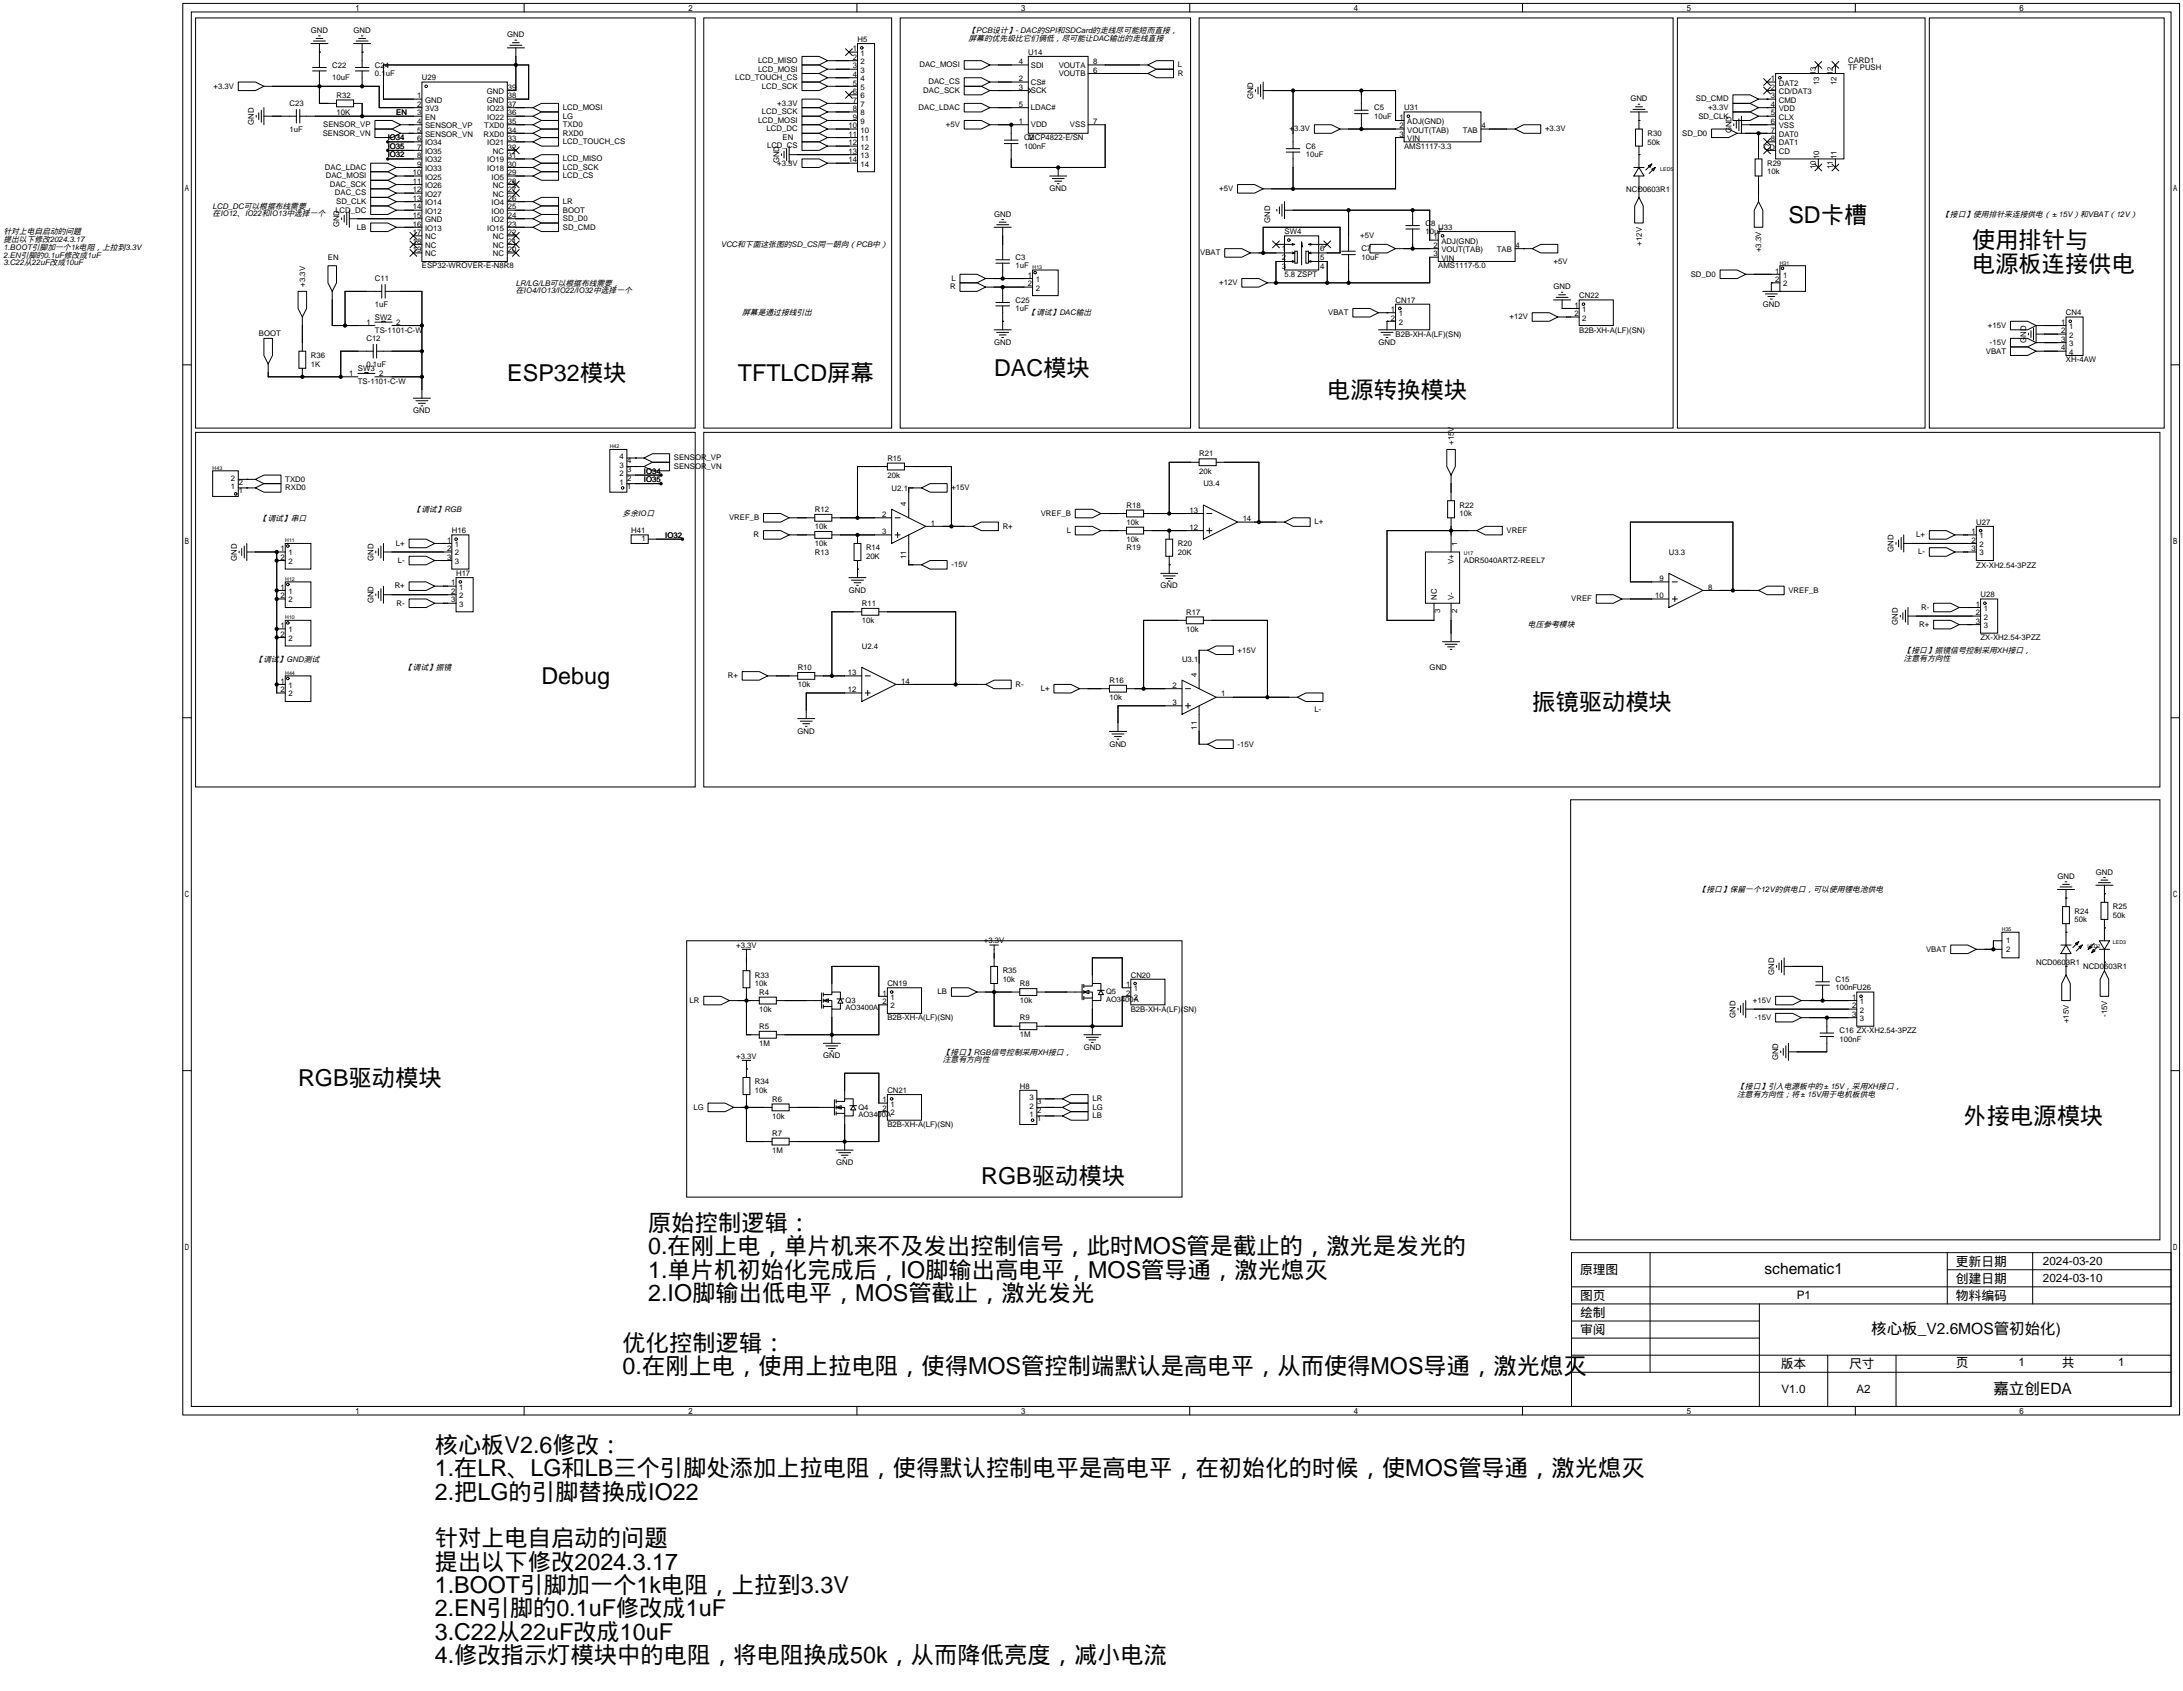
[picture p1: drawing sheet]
<svg xmlns="http://www.w3.org/2000/svg" width="649mm" height="503mm" viewBox="0 0 649 503" stroke-linecap="round" stroke-linejoin="round" font-family="sans-serif">
<defs><g id="words">
<g font-size="6.9">
<text x="531.9" y="66.2">SD卡槽</text>
<text x="586.5" y="73.8">使用排针与</text>
<text x="586.5" y="80.7">电源板连接供电</text>
<text x="150.9" y="113.2">ESP32模块</text>
<text x="219.5" y="113.2">TFTLCD屏幕</text>
<text x="295.7" y="111.9">DAC模块</text>
<text x="394.7" y="118.2">电源转换模块</text>
<text x="161" y="203.3">Debug</text>
<text x="455.7" y="211">振镜驱动模块</text>
<text x="88.6" y="322.7">RGB驱动模块</text>
<text x="583.9" y="334.1">外接电源模块</text>
<text x="291.8" y="351.9">RGB驱动模块</text>
<text x="192.8" y="365.9">原始控制逻辑：</text>
<text x="192.8" y="372.8">0.在刚上电，单片机来不及发出控制信号，此时MOS管是截止的，激光是发光的</text>
<text x="192.8" y="379.8">1.单片机初始化完成后，IO脚输出高电平，MOS管导通，激光熄灭</text>
<text x="192.8" y="386.7">2.IO脚输出低电平，MOS管截止，激光发光</text>
<text x="185.2" y="401.5">优化控制逻辑：</text>
<text x="185.2" y="408.4">0.在刚上电，使用上拉电阻，使得MOS管控制端默认是高电平，从而使得MOS导通，激光熄灭</text>
<text x="129.3" y="431.9">核心板V2.6修改：</text>
<text x="129.3" y="438.9">1.在LR、LG和LB三个引脚处添加上拉电阻，使得默认控制电平是高电平，在初始化的时候，使MOS管导通，激光熄灭</text>
<text x="129.3" y="445.8">2.把LG的引脚替换成IO22</text>
<text x="129.3" y="459.7">针对上电自启动的问题</text>
<text x="129.3" y="466.6">提出以下修改2024.3.17</text>
<text x="129.3" y="473.5">1.BOOT引脚加一个1k电阻，上拉到3.3V</text>
<text x="129.3" y="480.4">2.EN引脚的0.1uF修改成1uF</text>
<text x="129.3" y="487.4">3.C22从22uF改成10uF</text>
<text x="129.3" y="494.3">4.修改指示灯模块中的电阻，将电阻换成50k，从而降低亮度，减小电流</text>
</g>
<g font-size="4.6">
<text x="524.8" y="378.8">schematic1</text>
<text x="556.5" y="396.6">核心板_V2.6MOS管初始化)</text>
<text x="592.8" y="414.4">嘉立创EDA</text>
</g>
<g font-size="3.8">
<text x="581.7" y="376.2">更新日期</text>
<text x="469.9" y="378.8">原理图</text>
<text x="581.7" y="381.3">创建日期</text>
<text x="469.9" y="386.4">图页</text>
<text x="581.7" y="386.4">物料编码</text>
<text x="469.9" y="391.5">绘制</text>
<text x="469.9" y="396.6">审阅</text>
<text x="529.6" y="406.7">版本</text>
<text x="549.9" y="406.7">尺寸</text>
<text x="581.7" y="406.5">页</text>
<text x="613.2" y="406.5">共</text>
</g>
<g font-size="3.5">
<text x="607.6" y="375.9">2024-03-20</text>
<text x="607.6" y="381">2024-03-10</text>
<text x="534.3" y="386.1">P1</text>
<text x="600.3" y="406.2">1</text>
<text x="630" y="406.2">1</text>
<text x="529.8" y="414">V1.0</text>
<text x="552.1" y="414">A2</text>
</g>
<g font-size="2.3">
<text x="92.4" y="9.8">GND</text>
<text x="105.1" y="9.8">GND</text>
<text x="150.9" y="11.1">GND</text>
<text x="288" y="10">【PCB设计】- DAC的SPI和SDCard的走线尽可能短而直接，</text>
<text x="253.6" y="15.3">1</text>
<text x="253.6" y="17.8">2</text>
<text x="255" y="12.5">H5</text>
<text x="256" y="16.5">1</text>
<text x="288" y="12.3">屏幕的优先级比它们俩低，尽可能让DAC输出的走线直接</text>
<text x="305.8" y="16.3">U14</text>
<text x="98.8" y="20.1">C22</text>
<text x="98.8" y="23.9">10uF</text>
<text x="111.5" y="20.1">C24</text>
<text x="111.5" y="22.7">0.1uF</text>
<text x="125.5" y="23.9">U29</text>
<text x="218.6" y="23.8">LCD_TOUCH_CS</text>
<text x="225.4" y="18.7">LCD_MISO</text>
<text x="225.4" y="21.3">LCD_MOSI</text>
<text x="253.6" y="20.3">3</text>
<text x="253.6" y="22.9">4</text>
<text x="256" y="19.1">2</text>
<text x="256" y="21.6">3</text>
<text x="273.4" y="20">DAC_MOSI</text>
<text x="303" y="19.1">4</text>
<text x="306.6" y="20.1">SDI</text>
<text x="314.9" y="20.1">VOUTA</text>
<text x="314.9" y="22.6">VOUTB</text>
<text x="325.1" y="19.1">8</text>
<text x="325.1" y="21.6">6</text>
<text x="350.3" y="20">L</text>
<text x="350.3" y="22.5">R</text>
<text x="540" y="22.3" transform="rotate(-90 540 22.3)">13</text>
<text x="545.1" y="22.3" transform="rotate(-90 545.1 22.3)">12</text>
<text x="549.7" y="18.8">CARD1</text>
<text x="549.7" y="20.9">TF PUSH</text>
<text x="63.5" y="26.3">+3.3V</text>
<text x="100.1" y="29">R32</text>
<text x="124.1" y="29.2">1</text>
<text x="144.8" y="28">GND</text>
<text x="151" y="29.2">38</text>
<text x="151" y="26.7">39</text>
<text x="226.6" y="26.3">LCD_SCK</text>
<text x="253.6" y="25.4">5</text>
<text x="253.6" y="28">6</text>
<text x="256" y="24.2">4</text>
<text x="256" y="26.7">5</text>
<text x="256" y="29.2">6</text>
<text x="274.6" y="27.6">DAC_SCK</text>
<text x="276.1" y="25.1">DAC_CS</text>
<text x="303" y="24.2">2</text>
<text x="303" y="26.7">3</text>
<text x="306.6" y="25.2">CS#</text>
<text x="306.6" y="27.7">SCK</text>
<text x="372.7" y="29.5" transform="rotate(-90 372.7 29.5)">GND</text>
<text x="526.7" y="24.2">1</text>
<text x="526.7" y="26.7">2</text>
<text x="526.7" y="29.2">3</text>
<text x="529" y="25.4">DAT2</text>
<text x="529" y="28">CD/DAT3</text>
<text x="541.1" y="25.4" transform="rotate(-90 541.1 25.4)">13</text>
<text x="546.1" y="25.4" transform="rotate(-90 546.1 25.4)">12</text>
<text x="86.1" y="31.5">C23</text>
<text x="100.1" y="34.1">10K</text>
<text x="117.9" y="34.1">EN</text>
<text x="124.1" y="34.3">3</text>
<text x="124.1" y="31.8">2</text>
<text x="126.4" y="35.6">EN</text>
<text x="126.4" y="33">3V3</text>
<text x="126.4" y="30.5">GND</text>
<text x="144.8" y="30.5">GND</text>
<text x="144.9" y="33">IO23</text>
<text x="144.9" y="35.6">IO22</text>
<text x="151" y="31.8">37</text>
<text x="151" y="34.3">36</text>
<text x="167.4" y="32.7">LCD_MOSI</text>
<text x="167.4" y="35.2">LG</text>
<text x="226.6" y="34">LCD_SCK</text>
<text x="231.1" y="31.4">+3.3V</text>
<text x="253.6" y="30.5">7</text>
<text x="253.6" y="33">8</text>
<text x="253.6" y="35.6">9</text>
<text x="256" y="31.8">7</text>
<text x="256" y="34.3">8</text>
<text x="273.2" y="32.7">DAC_LDAC</text>
<text x="303" y="31.8">5</text>
<text x="306.6" y="32.8">LDAC#</text>
<text x="408.7" y="32.8">C5</text>
<text x="408.7" y="35.4">10uF</text>
<text x="416.2" y="35.6">1</text>
<text x="417.6" y="32.8">U31</text>
<text x="484.9" y="30.2">GND</text>
<text x="504.3" y="30.2">SD_CMD</text>
<text x="505.1" y="35.2">SD_CLK</text>
<text x="508" y="32.7">+3.3V</text>
<text x="526.7" y="31.8">4</text>
<text x="526.7" y="34.3">5</text>
<text x="529" y="30.5">CMD</text>
<text x="529" y="33">VDD</text>
<text x="529" y="35.6">CLX</text>
<text x="75.5" y="37.1" transform="rotate(-90 75.5 37.1)">GND</text>
<text x="86.1" y="39.2">1uF</text>
<text x="96" y="40.3">SENSOR_VN</text>
<text x="96.1" y="37.8">SENSOR_VP</text>
<text x="115.3" y="41.7">IO34</text>
<text x="124.1" y="41.9">6</text>
<text x="124.1" y="39.4">5</text>
<text x="124.1" y="36.9">4</text>
<text x="126.4" y="40.7">SENSOR_VN</text>
<text x="126.4" y="38.1">SENSOR_VP</text>
<text x="143.8" y="40.7">RXD0</text>
<text x="144" y="38.1">TXD0</text>
<text x="151" y="36.9">35</text>
<text x="151" y="39.4">34</text>
<text x="151" y="41.9">33</text>
<text x="167.4" y="37.8">TXD0</text>
<text x="167.4" y="40.3">RXD0</text>
<text x="225.4" y="36.5">LCD_MOSI</text>
<text x="228" y="39">LCD_DC</text>
<text x="232.8" y="41.6">EN</text>
<text x="252.3" y="38.1">10</text>
<text x="252.3" y="40.7">11</text>
<text x="256" y="36.9">9</text>
<text x="256" y="39.4">10</text>
<text x="256" y="41.9">11</text>
<text x="281.3" y="37.8">+5V</text>
<text x="303" y="36.9">1</text>
<text x="304.5" y="41.7">C2</text>
<text x="305.8" y="41.7">MCP4822-E/SN</text>
<text x="306.6" y="37.9">VDD</text>
<text x="318.2" y="37.9">VSS</text>
<text x="325.1" y="36.9">7</text>
<text x="383.5" y="39">+3.3V</text>
<text x="416.2" y="38.1">2</text>
<text x="416.2" y="40.7">3</text>
<text x="418.5" y="36.9">ADJ(GND)</text>
<text x="418.5" y="39.4">VOUT(TAB)</text>
<text x="418.5" y="41.9">VIN</text>
<text x="435" y="39.4">TAB</text>
<text x="440.6" y="38.1">4</text>
<text x="459.5" y="39">+3.3V</text>
<text x="490" y="40.4">R30</text>
<text x="500.3" y="40.3">SD_D0</text>
<text x="514.9" y="39.6" transform="rotate(-90 514.9 39.6)">GND</text>
<text x="526.7" y="36.9">6</text>
<text x="526.7" y="39.4">7</text>
<text x="526.7" y="41.9">8</text>
<text x="529" y="38.1">VSS</text>
<text x="529" y="40.7">DAT0</text>
<text x="115.3" y="46.8">IO32</text>
<text x="115.3" y="44.2">IO35</text>
<text x="124.1" y="47">8</text>
<text x="124.1" y="44.5">7</text>
<text x="126.4" y="45.7">IO35</text>
<text x="126.4" y="43.2">IO34</text>
<text x="144.9" y="43.2">IO21</text>
<text x="146.6" y="45.7">NC</text>
<text x="151" y="44.5">32</text>
<text x="151" y="47">31</text>
<text x="167.4" y="47.9">LCD_MISO</text>
<text x="167.4" y="42.9">LCD_TOUCH_CS</text>
<text x="228.1" y="44.1">LCD_CS</text>
<text x="252.3" y="43.2">12</text>
<text x="252.3" y="45.7">13</text>
<text x="256" y="44.5">12</text>
<text x="256" y="47">13</text>
<text x="304.5" y="44.2">100nF</text>
<text x="388.4" y="44.2">C6</text>
<text x="388.4" y="46.8">10uF</text>
<text x="417.6" y="44.2">AMS1117-3.3</text>
<text x="490" y="43">50k</text>
<text x="524.6" y="44.5">CD</text>
<text x="529" y="43.2">DAT1</text>
<text x="529" y="45.7">CD</text>
<text x="541.1" y="47.2" transform="rotate(-90 541.1 47.2)">10</text>
<text x="546.1" y="47.2" transform="rotate(-90 546.1 47.2)">11</text>
<text x="96.7" y="50.5">DAC_LDAC</text>
<text x="96.9" y="53">DAC_MOSI</text>
<text x="122.8" y="52.1">10</text>
<text x="124.1" y="49.6">9</text>
<text x="126.4" y="53.4">IO25</text>
<text x="126.4" y="50.8">IO33</text>
<text x="126.4" y="48.3">IO32</text>
<text x="144.9" y="48.3">IO19</text>
<text x="144.9" y="50.8">IO18</text>
<text x="146.2" y="53.4">IO5</text>
<text x="151" y="49.6">30</text>
<text x="151" y="52.1">29</text>
<text x="167.4" y="50.5">LCD_SCK</text>
<text x="167.4" y="53">LCD_CS</text>
<text x="231.1" y="49.2">+3.3V</text>
<text x="231.7" y="48.5" transform="rotate(-90 231.7 48.5)">GND</text>
<text x="252.3" y="48.3">14</text>
<text x="256" y="49.6">14</text>
<text x="525.5" y="49.3">R29</text>
<text x="525.5" y="51.9">10k</text>
<text x="540" y="50.3" transform="rotate(-90 540 50.3)">10</text>
<text x="545.1" y="50.3" transform="rotate(-90 545.1 50.3)">11</text>
<text x="98.1" y="55.6">DAC_SCK</text>
<text x="99.6" y="58.1">DAC_CS</text>
<text x="122.8" y="59.7">13</text>
<text x="122.8" y="57.2">12</text>
<text x="122.8" y="54.6">11</text>
<text x="126.4" y="58.4">IO27</text>
<text x="126.4" y="55.9">IO26</text>
<text x="146.6" y="55.9">NC</text>
<text x="146.6" y="58.4">NC</text>
<text x="151" y="54.6">28</text>
<text x="151" y="57.2">27</text>
<text x="151" y="59.7">26</text>
<text x="312.1" y="56.8">GND</text>
<text x="362.6" y="56.8">+5V</text>
<text x="483.6" y="56.9">NCD0603R1</text>
<text x="63.2" y="62">LCD_DC可以根据布线需要，</text>
<text x="63.2" y="64.3">在IO12、IO22和IO13中选择一个</text>
<text x="99.7" y="63.2">LCD_DC</text>
<text x="100" y="60.6">SD_CLK</text>
<text x="122.8" y="64.8">15</text>
<text x="122.8" y="62.3">14</text>
<text x="126.4" y="63.5">IO12</text>
<text x="126.4" y="61">IO14</text>
<text x="146.2" y="61">IO4</text>
<text x="146.2" y="63.5">IO0</text>
<text x="151" y="62.3">25</text>
<text x="151" y="64.8">24</text>
<text x="167.4" y="63.2">BOOT</text>
<text x="167.4" y="65.7">SD_D0</text>
<text x="167.4" y="60.6">LR</text>
<text x="295.6" y="64.4">GND</text>
<text x="577.6" y="64.6">【接口】使用排针来连接供电（±15V）和VBAT（12V）</text>
<text x="1" y="69.6">针对上电自启动的问题</text>
<text x="1" y="72">提出以下修改2024.3.17</text>
<text x="100.9" y="67.6" transform="rotate(-90 100.9 67.6)">GND</text>
<text x="106.1" y="68.3">LB</text>
<text x="122.8" y="69.9">17</text>
<text x="122.8" y="67.3">16</text>
<text x="126.4" y="71.1">NC</text>
<text x="126.4" y="68.6">IO13</text>
<text x="126.4" y="66.1">GND</text>
<text x="144.9" y="68.6">IO15</text>
<text x="146.2" y="66.1">IO2</text>
<text x="146.6" y="71.1">NC</text>
<text x="151" y="67.3">23</text>
<text x="151" y="69.9">22</text>
<text x="167.4" y="68.3">SD_CMD</text>
<text x="377.7" y="66.3" transform="rotate(-90 377.7 66.3)">GND</text>
<text x="382" y="69.6">SW4</text>
<text x="404.5" y="70.8">+5V</text>
<text x="423.9" y="67.1">C8</text>
<text x="423.9" y="69.6">10uF</text>
<text x="426.3" y="71.1">1</text>
<text x="427.7" y="68.4">U33</text>
<text x="1" y="74.3">1.BOOT引脚加一个1k电阻，上拉到3.3V</text>
<text x="1" y="76.6">2.EN引脚的0.1uF修改成1uF</text>
<text x="97.5" y="77.1">EN</text>
<text x="122.8" y="75">19</text>
<text x="122.8" y="72.4">18</text>
<text x="126.4" y="76.2">NC</text>
<text x="126.4" y="73.7">NC</text>
<text x="146.6" y="73.7">NC</text>
<text x="146.6" y="76.2">NC</text>
<text x="151" y="72.4">21</text>
<text x="151" y="75">20</text>
<text x="214.4" y="73.5">VCC和下面这张图的SD_CS同一朝向（PCB中）</text>
<text x="302" y="77.3">C3</text>
<text x="356.9" y="75.9">VBAT</text>
<text x="381.2" y="77.3">2</text>
<text x="381.2" y="74.7">1</text>
<text x="392.7" y="77.3">5</text>
<text x="392.7" y="74.7">6</text>
<text x="404.9" y="74.7">C7</text>
<text x="404.9" y="77.3">10uF</text>
<text x="426.3" y="73.7">2</text>
<text x="426.3" y="76.2">3</text>
<text x="428.7" y="72.4">ADJ(GND)</text>
<text x="428.7" y="75">VOUT(TAB)</text>
<text x="428.7" y="77.5">VIN</text>
<text x="445.2" y="75">TAB</text>
<text x="450.7" y="73.7">4</text>
<text x="488.2" y="73" transform="rotate(-90 488.2 73)">+12V</text>
<text x="523.8" y="74.9" transform="rotate(-90 523.8 74.9)">+3.3V</text>
<text x="1" y="78.9">3.C22从22uF改成10uF</text>
<text x="111.5" y="83.6">C11</text>
<text x="125.5" y="79.8">ESP32-WROVER-E-N8R8</text>
<text x="282.9" y="83.5">L</text>
<text x="302" y="79.8">1uF</text>
<text x="305.7" y="82.6">1</text>
<text x="308" y="83.8">1</text>
<text x="381.2" y="79.8">3</text>
<text x="382" y="82.3">5.8 ZSPT</text>
<text x="392.7" y="79.8">4</text>
<text x="427.7" y="79.8">AMS1117-5.0</text>
<text x="462" y="78.4">+5V</text>
<text x="502.8" y="82.2">SD_D0</text>
<text x="527.9" y="81.3">1</text>
<text x="527.9" y="83.8">2</text>
<text x="530.3" y="82.6">1</text>
<text x="90.7" y="85.2" transform="rotate(-90 90.7 85.2)">+3.3V</text>
<text x="153.4" y="84.9">LR/LG/LB可以根据布线需要，</text>
<text x="153.4" y="87.2">在IO4/IO13/IO22/IO32中选择一个</text>
<text x="282.6" y="86">R</text>
<text x="302" y="90">C25</text>
<text x="305.7" y="85.1">2</text>
<text x="308" y="86.4">2</text>
<text x="362.6" y="84.8">+12V</text>
<text x="415" y="90">CN17</text>
<text x="462" y="86">GND</text>
<text x="469.6" y="88.7">CN22</text>
<text x="530.3" y="85.1">2</text>
<text x="111.5" y="95">SW2</text>
<text x="111.5" y="91.2">1uF</text>
<text x="220.7" y="93.8">屏幕是通过接线引出</text>
<text x="302" y="92.5">1uF</text>
<text x="305.8" y="93.8">【调试】DAC输出</text>
<text x="395" y="93.7">VBAT</text>
<text x="413.6" y="92.7">1</text>
<text x="413.6" y="95.3">2</text>
<text x="416" y="94">1</text>
<text x="448.9" y="94.9">+12V</text>
<text x="468.2" y="91.5">1</text>
<text x="468.2" y="94">2</text>
<text x="470.6" y="92.7">1</text>
<text x="470.6" y="95.3">2</text>
<text x="524.2" y="91.1">GND</text>
<text x="614.4" y="93.8">CN4</text>
<text x="77" y="100">BOOT</text>
<text x="109" y="96.5">1</text>
<text x="109" y="101.4">C12</text>
<text x="111.5" y="98.9">TS-1101-C-W</text>
<text x="117.9" y="96.5">2</text>
<text x="415" y="100.1">B2B-XH-A(LF)(SN)</text>
<text x="416" y="96.5">2</text>
<text x="469.6" y="98.9">B2B-XH-A(LF)(SN)</text>
<text x="591.2" y="97.5">+15V</text>
<text x="602.5" y="101.9" transform="rotate(-90 602.5 101.9)">GND</text>
<text x="613" y="96.5">1</text>
<text x="613" y="99.1">2</text>
<text x="613" y="101.6">3</text>
<text x="615.4" y="97.8">1</text>
<text x="615.4" y="100.4">2</text>
<text x="92.5" y="106.5">R36</text>
<text x="295.6" y="102.5">GND</text>
<text x="409.9" y="102.5">GND</text>
<text x="590.6" y="105.1">VBAT</text>
<text x="591.8" y="102.5">-15V</text>
<text x="613" y="104.2">4</text>
<text x="614.4" y="107.7">XH-4AW</text>
<text x="615.4" y="102.9">3</text>
<text x="615.4" y="105.4">4</text>
<text x="92.5" y="109">1K</text>
<text x="103.9" y="111.8">1</text>
<text x="106.4" y="110.3">SW3</text>
<text x="109" y="109">0.1uF</text>
<text x="112.8" y="111.8">2</text>
<text x="106.4" y="114.1">TS-1101-C-W</text>
<text x="122.9" y="122.9">GND</text>
<text x="184.2" y="136.5">4</text>
<text x="186.6" y="137.8">4</text>
<text x="200.4" y="136.8">SENSOR_VP</text>
<text x="263.9" y="137">R15</text>
<text x="356.6" y="135.7">R21</text>
<text x="432.4" y="132.2" transform="rotate(-90 432.4 132.2)">+15V</text>
<text x="68.6" y="142.8">2</text>
<text x="84.8" y="143.2">TXD0</text>
<text x="184.2" y="141.6">2</text>
<text x="184.2" y="139">3</text>
<text x="186.6" y="142.8">2</text>
<text x="186.6" y="140.3">3</text>
<text x="191.5" y="140.8">IO34</text>
<text x="191.5" y="143.3">IO35</text>
<text x="200.4" y="139.4">SENSOR_VN</text>
<text x="263.9" y="142">20k</text>
<text x="356.6" y="140.8">20k</text>
<text x="68.6" y="145.4">1</text>
<text x="71" y="146.6">1</text>
<text x="71" y="144.1">2</text>
<text x="84.8" y="145.7">RXD0</text>
<text x="184.2" y="144.1">1</text>
<text x="186.6" y="145.4">1</text>
<text x="265.2" y="145.8">U2.1</text>
<text x="283" y="145.7">+15V</text>
<text x="357.9" y="144.6">U3.4</text>
<text x="77.2" y="154.7">【调试】串口</text>
<text x="122.9" y="152.2">【调试】RGB</text>
<text x="185.2" y="153.5">多余IO口</text>
<text x="216.8" y="154.6">VREF_B</text>
<text x="242.3" y="152.2">R12</text>
<text x="262.4" y="153.7">2</text>
<text x="269.5" y="150.3" transform="rotate(-90 269.5 150.3)">4</text>
<text x="309.5" y="153.3">VREF_B</text>
<text x="335" y="150.9">R18</text>
<text x="353.8" y="152.4">13</text>
<text x="369.6" y="155">14</text>
<text x="390.9" y="155.9">L+</text>
<text x="434.1" y="150.9">R22</text>
<text x="434.1" y="153.5">10k</text>
<text x="133" y="161.3">1</text>
<text x="134.4" y="158.5">H16</text>
<text x="187.7" y="158.5">H41</text>
<text x="190.7" y="160.9">1</text>
<text x="197.9" y="159.8">IO32</text>
<text x="224.1" y="159.7">R</text>
<text x="242.3" y="157.3">10k</text>
<text x="262.4" y="158.8">3</text>
<text x="276.9" y="156.2">1</text>
<text x="298.2" y="157.2">R+</text>
<text x="317.2" y="158.4">L</text>
<text x="335" y="156">10k</text>
<text x="335" y="161.1">10k</text>
<text x="353.8" y="157.5">12</text>
<text x="448.1" y="158.4">VREF</text>
<text x="569.9" y="159.7">L+</text>
<text x="586.3" y="158.8">1</text>
<text x="586.3" y="161.3">2</text>
<text x="587.8" y="156">U27</text>
<text x="588.7" y="160">1</text>
<text x="70.4" y="166.6" transform="rotate(-90 70.4 166.6)">GND</text>
<text x="83.4" y="163.9">1</text>
<text x="83.4" y="166.4">2</text>
<text x="85.8" y="165.1">1</text>
<text x="85.8" y="167.7">2</text>
<text x="111" y="166.6" transform="rotate(-90 111 166.6)">GND</text>
<text x="117.8" y="162.2">L+</text>
<text x="118.3" y="167.3">L-</text>
<text x="133" y="163.9">2</text>
<text x="133" y="166.4">3</text>
<text x="135.3" y="162.6">1</text>
<text x="135.3" y="165.1">2</text>
<text x="135.3" y="167.7">3</text>
<text x="242.3" y="164.9">R13</text>
<text x="242.3" y="162.4">10k</text>
<text x="257.6" y="163.6">R14</text>
<text x="257.6" y="166.2">20K</text>
<text x="269.5" y="166.1" transform="rotate(-90 269.5 166.1)">11</text>
<text x="335" y="163.6">R19</text>
<text x="350.3" y="162.4">R20</text>
<text x="350.3" y="164.9">20K</text>
<text x="432.4" y="167.7" transform="rotate(-90 432.4 167.7)">V+</text>
<text x="433.4" y="162.3" transform="rotate(-90 433.4 162.3)">1</text>
<text x="435.4" y="167.4">ADR5040ARTZ-REEL7</text>
<text x="496.3" y="164.9">U3.3</text>
<text x="563.2" y="164.1" transform="rotate(-90 563.2 164.1)">GND</text>
<text x="570.5" y="164.8">L-</text>
<text x="586.3" y="163.9">3</text>
<text x="588.7" y="162.6">2</text>
<text x="588.7" y="165.1">3</text>
<text x="135.6" y="171.2">H17</text>
<text x="283" y="168.6">-15V</text>
<text x="493.5" y="172.7">9</text>
<text x="587.8" y="168.7">ZX-XH2.54-3PZZ</text>
<text x="83.4" y="175.3">1</text>
<text x="83.4" y="177.8">2</text>
<text x="85.8" y="176.6">1</text>
<text x="85.8" y="179.1">2</text>
<text x="111" y="179.3" transform="rotate(-90 111 179.3)">GND</text>
<text x="117.4" y="174.9">R+</text>
<text x="134.2" y="174">1</text>
<text x="134.2" y="176.6">2</text>
<text x="134.2" y="179.1">3</text>
<text x="136.6" y="175.3">1</text>
<text x="136.6" y="177.8">2</text>
<text x="252.5" y="176.2">GND</text>
<text x="345.2" y="174.9">GND</text>
<text x="427.3" y="178.3" transform="rotate(-90 427.3 178.3)">NC</text>
<text x="432.4" y="178.3" transform="rotate(-90 432.4 178.3)">V-</text>
<text x="467.3" y="178.7">VREF</text>
<text x="492.2" y="177.8">10</text>
<text x="508" y="175.3">8</text>
<text x="531.9" y="176.2">VREF_B</text>
<text x="589" y="177.6">U28</text>
<text x="118" y="180">R-</text>
<text x="136.6" y="180.4">3</text>
<text x="256.3" y="180.1">R11</text>
<text x="256.3" y="185.2">10k</text>
<text x="352.8" y="182.7">R17</text>
<text x="428.3" y="182.1" transform="rotate(-90 428.3 182.1)">3</text>
<text x="433.4" y="182.1" transform="rotate(-90 433.4 182.1)">2</text>
<text x="564.4" y="185.7" transform="rotate(-90 564.4 185.7)">GND</text>
<text x="571.3" y="181.3">R-</text>
<text x="587.6" y="180.4">1</text>
<text x="587.6" y="182.9">2</text>
<text x="587.6" y="185.4">3</text>
<text x="590" y="181.6">1</text>
<text x="590" y="184.2">2</text>
<text x="83.4" y="186.7">1</text>
<text x="83.4" y="189.3">2</text>
<text x="85.8" y="188">1</text>
<text x="85.8" y="190.5">2</text>
<text x="352.8" y="187.8">10k</text>
<text x="454.4" y="186.5">电压参考模块</text>
<text x="570.8" y="186.4">R+</text>
<text x="589" y="190.3">ZX-XH2.54-3PZZ</text>
<text x="590" y="186.7">3</text>
<text x="75.9" y="196.6">【调试】GND测试</text>
<text x="256.3" y="192.8">U2.4</text>
<text x="351.5" y="196.6">U3.1</text>
<text x="368" y="194">+15V</text>
<text x="566.2" y="194.1">【接口】振镜信号控制采用XH接口，</text>
<text x="566.2" y="196.4">注意有方向性</text>
<text x="83.4" y="203.2">1</text>
<text x="120.4" y="199.2">【调试】振镜</text>
<text x="216.4" y="201.6">R+</text>
<text x="237.2" y="199.2">R10</text>
<text x="252.2" y="200.7">13</text>
<text x="268" y="203.2">14</text>
<text x="329.9" y="203">R16</text>
<text x="355.9" y="201.1" transform="rotate(-90 355.9 201.1)">4</text>
<text x="425.2" y="199.1">GND</text>
<text x="83.4" y="205.8">2</text>
<text x="85.8" y="204.5">1</text>
<text x="85.8" y="207">2</text>
<text x="237.2" y="204.3">10k</text>
<text x="252.2" y="205.8">12</text>
<text x="302" y="204.1">R-</text>
<text x="309.5" y="205.4">L+</text>
<text x="329.9" y="208.1">10k</text>
<text x="348.7" y="204.5">2</text>
<text x="348.7" y="209.6">3</text>
<text x="363.2" y="207">1</text>
<text x="390.9" y="211.8">L-</text>
<text x="237.2" y="218.1">GND</text>
<text x="329.9" y="221.9">GND</text>
<text x="355.9" y="216.9" transform="rotate(-90 355.9 216.9)">11</text>
<text x="368" y="221.9">-15V</text>
<text x="611.9" y="261.3">GND</text>
<text x="623.3" y="260">GND</text>
<text x="505.2" y="265.2">【接口】保留一个12V的供电口，可以使用锂电池供电</text>
<text x="617" y="271.6">R24</text>
<text x="617" y="274.1">50k</text>
<text x="628.4" y="270.3">R25</text>
<text x="628.4" y="272.8">50k</text>
<text x="218.9" y="281.7">+3.3V</text>
<text x="292.6" y="280.5">+3.3V</text>
<text x="596.6" y="280.4">1</text>
<text x="572.8" y="282.9">VBAT</text>
<text x="596.6" y="283">2</text>
<text x="605.5" y="286.8">NCD0603R1</text>
<text x="224.5" y="290.6">R33</text>
<text x="224.5" y="293.2">10k</text>
<text x="263.9" y="293.2">CN19</text>
<text x="298.2" y="289.4">R35</text>
<text x="298.2" y="291.9">10k</text>
<text x="303.3" y="293.2">R8</text>
<text x="334.9" y="293.4">1</text>
<text x="336.3" y="290.6">CN20</text>
<text x="527.6" y="289.8" transform="rotate(-90 527.6 289.8)">GND</text>
<text x="545.8" y="291.9">C15</text>
<text x="619.5" y="288.1">NCD0603R1</text>
<text x="205.1" y="298.1">LR</text>
<text x="225.8" y="295.7">R4</text>
<text x="262.5" y="295.9">1</text>
<text x="262.5" y="298.5">2</text>
<text x="264.8" y="297.2">1</text>
<text x="264.8" y="299.7">2</text>
<text x="278.9" y="295.6">LB</text>
<text x="303.3" y="298.2">10k</text>
<text x="334.9" y="295.9">2</text>
<text x="337.2" y="294.7">1</text>
<text x="337.2" y="297.2">2</text>
<text x="521.3" y="298.1">+15V</text>
<text x="545.8" y="294.4">100nFU26</text>
<text x="550.8" y="297.2">1</text>
<text x="550.8" y="299.7">2</text>
<text x="553.1" y="298.5">1</text>
<text x="225.8" y="300.8">10k</text>
<text x="225.8" y="305.9">R5</text>
<text x="263.9" y="303.3">B2B-XH-A(LF)(SN)</text>
<text x="303.3" y="303.3">R9</text>
<text x="336.3" y="300.8">B2B-XH-A(LF)(SN)</text>
<text x="516.2" y="302.5" transform="rotate(-90 516.2 302.5)">GND</text>
<text x="521.9" y="303.2">-15V</text>
<text x="550.8" y="302.3">3</text>
<text x="553.1" y="301">2</text>
<text x="553.1" y="303.6">3</text>
<text x="615.2" y="304.2" transform="rotate(-90 615.2 304.2)">+15V</text>
<text x="626.7" y="302.3" transform="rotate(-90 626.7 302.3)">-15V</text>
<text x="225.8" y="310.9">1M</text>
<text x="303.3" y="308.4">1M</text>
<text x="547.1" y="307.1">C16 ZX-XH2.54-3PZZ</text>
<text x="547.1" y="309.7">100nF</text>
<text x="218.9" y="314.8">+3.3V</text>
<text x="244.8" y="314.6">GND</text>
<text x="280.4" y="313.5">【接口】RGB信号控制采用XH接口，</text>
<text x="280.4" y="315.8">注意有方向性</text>
<text x="322.3" y="312.1">GND</text>
<text x="528.9" y="315.2" transform="rotate(-90 528.9 315.2)">GND</text>
<text x="224.5" y="322.4">R34</text>
<text x="303.3" y="323.6">H8</text>
<text x="516.6" y="323.6">【接口】引入电源板中的±15V，采用XH接口，</text>
<text x="206.2" y="329.9">LG</text>
<text x="224.5" y="324.9">10k</text>
<text x="229.6" y="327.5">R6</text>
<text x="262.5" y="327.7">1</text>
<text x="263.9" y="324.9">CN21</text>
<text x="264.8" y="329">1</text>
<text x="306.1" y="329.5">2</text>
<text x="306.1" y="327">3</text>
<text x="308.5" y="328.3">3</text>
<text x="324.9" y="327.3">LR</text>
<text x="324.9" y="329.9">LG</text>
<text x="516.6" y="326">注意有方向性；将±15V用于电机板供电</text>
<text x="229.6" y="332.5">10k</text>
<text x="262.5" y="330.2">2</text>
<text x="263.9" y="335.1">B2B-XH-A(LF)(SN)</text>
<text x="264.8" y="331.5">2</text>
<text x="306.1" y="332.1">1</text>
<text x="308.5" y="333.3">1</text>
<text x="308.5" y="330.8">2</text>
<text x="324.9" y="332.4">LB</text>
<text x="229.6" y="337.6">R7</text>
<text x="229.6" y="342.7">1M</text>
<text x="248.6" y="346.4">GND</text>
</g>
<g font-size="2.2">
<text x="251.5" y="298.2">Q3</text>
<text x="328.9" y="295.6">Q5</text>
<text x="328.9" y="297.8">AO3400A</text>
<text x="251.5" y="300.4">AO3400A</text>
<text x="255.3" y="329.9">Q4</text>
<text x="255.3" y="332.1">AO3400A</text>
</g>
<g font-size="1.6">
<text x="493.8" y="50.7">LED5</text>
<text x="307.1" y="80">H13</text>
<text x="529.3" y="78.7">H31</text>
<text x="181.4" y="133.3">H42</text>
<text x="63.2" y="139.6">H43</text>
<text x="84.8" y="161.2">H11</text>
<text x="435.4" y="165">U17</text>
<text x="84.8" y="172.7">H12</text>
<text x="84.8" y="184.1">H10</text>
<text x="84.8" y="200.6">H44</text>
<text x="595.4" y="276.8">H35</text>
<text x="620.8" y="281.9">LED2</text>
<text x="628.4" y="280.6">LED3</text>
</g>
</g></defs>
<g fill="#000">
<circle cx="153.4" cy="19.3" r=".63"/>
<circle cx="95" cy="25.7" r=".63"/>
<circle cx="107.7" cy="34.5" r=".63"/>
<circle cx="107.7" cy="25.7" r=".63"/>
<circle cx="300.7" cy="37.1" r=".63"/>
<circle cx="384.6" cy="26.9" r=".63"/>
<circle cx="404.9" cy="26.9" r=".63"/>
<circle cx="404.9" cy="38.4" r=".63"/>
<circle cx="523" cy="39.6" r=".63"/>
<circle cx="115.3" cy="42.2" r=".51"/>
<circle cx="115.3" cy="47.2" r=".51"/>
<circle cx="115.3" cy="44.7" r=".51"/>
<circle cx="314.7" cy="49.8" r=".63"/>
<circle cx="384.6" cy="56.1" r=".63"/>
<circle cx="375.7" cy="75.2" r=".63"/>
<circle cx="401.1" cy="62.5" r=".63"/>
<circle cx="420.1" cy="62.5" r=".63"/>
<circle cx="420.1" cy="73.9" r=".63"/>
<circle cx="102.6" cy="96.8" r=".63"/>
<circle cx="125.5" cy="96.8" r=".63"/>
<circle cx="298.2" cy="85.3" r=".63"/>
<circle cx="298.2" cy="82.8" r=".63"/>
<circle cx="379.5" cy="84.1" r=".63"/>
<circle cx="394.7" cy="84.1" r=".63"/>
<circle cx="401.1" cy="84.1" r=".63"/>
<circle cx="89.9" cy="112" r=".63"/>
<circle cx="101.3" cy="112" r=".63"/>
<circle cx="125.5" cy="112" r=".63"/>
<circle cx="125.5" cy="104.4" r=".63"/>
<circle cx="196.6" cy="143.8" r=".51"/>
<circle cx="196.6" cy="141.2" r=".51"/>
<circle cx="255" cy="159" r=".63"/>
<circle cx="255" cy="153.9" r=".63"/>
<circle cx="283" cy="156.5" r=".63"/>
<circle cx="347.7" cy="152.7" r=".63"/>
<circle cx="347.7" cy="157.7" r=".63"/>
<circle cx="374.4" cy="155.2" r=".63"/>
<circle cx="431.5" cy="157.7" r=".63"/>
<circle cx="82.3" cy="178.1" r=".63"/>
<circle cx="82.3" cy="164.1" r=".63"/>
<circle cx="82.3" cy="175.5" r=".63"/>
<circle cx="82.3" cy="166.6" r=".63"/>
<circle cx="202.9" cy="160.3" r=".51"/>
<circle cx="515.4" cy="175.5" r=".63"/>
<circle cx="82.3" cy="186.9" r=".63"/>
<circle cx="82.3" cy="189.5" r=".63"/>
<circle cx="82.3" cy="203.5" r=".63"/>
<circle cx="247.4" cy="200.9" r=".63"/>
<circle cx="284.2" cy="203.5" r=".63"/>
<circle cx="340.1" cy="204.7" r=".63"/>
<circle cx="376.9" cy="207.3" r=".63"/>
<circle cx="222" cy="297.4" r=".63"/>
<circle cx="295.7" cy="294.9" r=".63"/>
<circle cx="542" cy="297.4" r=".63"/>
<circle cx="592.8" cy="282.2" r=".63"/>
<circle cx="247.4" cy="307.6" r=".63"/>
<circle cx="324.9" cy="305.1" r=".63"/>
<circle cx="543.3" cy="302.5" r=".63"/>
<circle cx="222" cy="329.2" r=".63"/>
<circle cx="251.2" cy="339.3" r=".63"/>
</g>
<g fill="none" stroke="#000" stroke-width=".3">
<path d="M54.4 1h593.8v419.6h-593.8zM56.9 3.6h588.8v414.5h-588.8zM58.2 5.3h148.6v122h-148.6zM92.5 13h5M93.2 12.2h3.6M94 11.4h2M94.7 10.7h.5M95 15.5h.1M95 13v7.1M105.2 13h5M105.9 12.2h3.6M106.7 11.4h2"/>
<path d="M107.4 10.7h.5M107.7 15.5h.1M107.7 13v7.1M150.9 14.2h5.1M151.6 13.5h3.6M152.4 12.7h2M153.2 11.9h.5M153.4 14.2v12.7h-2.5M155.9 1v2.6M209.3 5.3h55.9v122h-55.9zM238.5 16.8h5.1l2.5 1.2-2.5 1.3h-5.1zM238.5 19.3h5.1l2.5 1.3-2.5 1.2h-5.1z"/>
<path d="M246.1 18h8.9M251.5 14.5l2 2M252.5 15.5h2.5M253.5 14.5l-2 2M254.8 1v2.6M255 13h5.1v38.1h-5.1zM267.7 5.3h86.4v122h-86.4zM286.8 18h5l2.6 1.3-2.6 1.3h-5zM294.4 19.3h11.4M305.8 16.8h17.8v22.8h-17.8zM323.6 19.3h17.8M341.4 19.3l2.5-1.3h5.1v2.6h-5.1z"/>
<path d="M353.8 1v2.6M356.6 5.3h141v122h-141zM452.8 1v2.6M498.9 5.3h73.6v122h-73.6zM539.8 18.3l2 2M540.8 19.3v2.5M541.8 18.3l-2 2M544.8 18.3l2.1 2M545.8 19.3v2.5M546.9 18.3l-2.1 2M551.8 1v2.6M573.8 5.3h69.8v122h-69.8z"/>
<path d="M70.9 24.4h5l2.6 1.3-2.6 1.2h-5zM76.2 34.3v.5M77 33.5v2.1M77.7 32.8v3.5M78.5 25.7h34.3v6.3h12.7M78.5 34.5h9.6M78.5 32v5.1M88.1 32.5v4.1M89.2 34.5h36.3M89.2 32.5v4.1M93 21.1h4M93 20.1h4"/>
<path d="M95 21.1v9.6h5.1M100.1 29.7h5.1v2.1h-5.1zM105.2 30.7h2.5v3.8M105.7 21.1h4M105.7 20.1h4M107.7 21.1v4.6M111.5 35.8h5.1l2.5 1.3-2.5 1.3h-5.1zM111.5 38.4h5.1l2.5 1.2-2.5 1.3h-5.1zM119.1 37.1h6.4M119.1 39.6h6.4M125.5 24.4h25.4v53.3h-25.4zM125.5 29.5h-11.5v-10.2h43.2v10.2h-6.3"/>
<path d="M150.9 37.1h7.6M150.9 32h7.6M150.9 34.5h7.6M150.9 39.6h7.6M158.5 32l2.5-1.3h5.1v2.6h-5.1zM158.5 37.1l2.5-1.3h5.1v2.6h-5.1zM158.5 39.6l2.5-1.2h5.1v2.5h-5.1zM158.5 34.5l2.5-1.2h5.1v2.5h-5.1zM238.5 21.8h5.1l2.5 1.3-2.5 1.3h-5.1zM238.5 24.4h5.1l2.5 1.3-2.5 1.2h-5.1zM238.5 29.5h5.1l2.5 1.2-2.5 1.3h-5.1zM238.5 32h5.1l2.5 1.3-2.5 1.2h-5.1z"/>
<path d="M238.5 34.5h5.1l2.5 1.3-2.5 1.3h-5.1zM238.5 37.1h5.1l2.5 1.3-2.5 1.2h-5.1zM238.5 39.6h5.1l2.5 1.3-2.5 1.3h-5.1zM246.1 20.6h8.9M246.1 23.1h8.9M246.1 25.7h8.9M246.1 30.7h8.9M246.1 33.3h8.9M246.1 35.8h8.9M246.1 38.4h8.9M251.5 27.2l2 2M252.5 28.2h2.5"/>
<path d="M253.5 27.2l-2 2M286.8 25.7h5l2.6 1.2-2.6 1.3h-5zM286.8 23.1h5l2.6 1.3-2.6 1.3h-5zM286.8 30.7h5l2.6 1.3-2.6 1.3h-5zM286.8 35.8h5l2.6 1.3-2.6 1.3h-5zM294.4 37.1h11.4M294.4 32h11.4M294.4 26.9h11.4M294.4 24.4h11.4M300.7 37.1v4.6M305.8 26.2l.8 .7-.8 .8M323.6 37.1h5.1v12.7h-28v-7.1"/>
<path d="M323.6 21.8h17.8M341.4 21.8l2.5-1.2h5.1v2.5h-5.1zM373.4 26.7v.5M374.1 25.9v2M374.9 25.1v3.6M375.7 26.9h39.3v8.9h2.6M375.7 24.4v5.1M384.6 26.9v17.3M390.9 37.1h5.1l2.5 1.3-2.5 1.2h-5.1zM398.5 38.4h19.1M402.8 32.8h4.1M402.8 33.8h4.1"/>
<path d="M404.9 26.9v5.9M404.9 33.8v4.6M417.6 33.3h22.8v8.9h-22.8zM440.4 38.4h10.2M450.6 38.4l2.5-1.3h5.1v2.5h-5.1zM484.9 33.3h5.1M485.6 32.5h3.6M486.4 38.4h2v5h-2zM486.4 31.8h2M487.2 31h.5M487.4 35.8h.1M487.4 33.3v5.1"/>
<path d="M509 38.4h5.1l2.5 1.2-2.5 1.3h-5.1zM515.4 30.7h5l2.6 1.3-2.6 1.3h-5zM515.4 28.2h5l2.6 1.3-2.6 1.2h-5zM515.4 33.3h5l2.6 1.2-2.6 1.3h-5zM515.6 36.8v.5M516.4 36.1v2M516.6 39.6h11.5M517.1 35.3v3.6M517.9 37.1h10.2M517.9 34.5v5.1M523 32h5.1M523 29.5h5.1"/>
<path d="M523 34.5h5.1M523 39.6v7.6M524.5 23.4l2 2M524.5 25.9l2 2M525.5 34.5h.1M525.5 32h.1M525.5 29.5h.1M525.5 26.9h2.6M525.5 24.4h2.6M526.5 23.4l-2 2M526.5 25.9l-2 2M528.1 21.8h20.3v25.4h-20.3z"/>
<path d="M110.2 51.1h5.1l2.6 1.2-2.6 1.3h-5.1zM110.2 53.6h5.1l2.6 1.3-2.6 1.2h-5.1zM110.2 56.1h5.1l2.6 1.3-2.6 1.3h-5.1zM110.2 48.5h5.1l2.6 1.3-2.6 1.3h-5.1zM110.2 58.7h5.1l2.6 1.2-2.6 1.3h-5.1zM115.3 42.2h10.2M115.3 44.7h10.2M115.3 47.2h10.2M117.9 49.8h7.6M117.9 52.3h7.6M117.9 54.9h7.6M117.9 57.4h7.6"/>
<path d="M117.9 59.9h7.6M150.9 49.8h7.6M150.9 52.3h7.6M150.9 42.2h7.6M150.9 44.7h2.5M150.9 47.2h7.6M150.9 54.9h2.5M150.9 57.4h2.5M150.9 59.9h7.6M152.4 43.7l2 2M152.4 53.8l2 2.1M152.4 56.4l2 2"/>
<path d="M154.4 43.7l-2 2M154.4 53.8l-2 2.1M154.4 56.4l-2 2M158.5 47.2l2.5-1.2h5.1v2.5h-5.1zM158.5 49.8l2.5-1.3h5.1v2.6h-5.1zM158.5 42.2l2.5-1.3h5.1v2.5h-5.1zM158.5 52.3l2.5-1.2h5.1v2.5h-5.1zM158.5 59.9l2.5-1.2h5.1v2.5h-5.1zM232.4 45.7v.5M233.2 45v2M233.9 44.2v3.6M234.7 46h20.3"/>
<path d="M234.7 43.4v5.1M238.5 42.2h5.1l2.5 1.2-2.5 1.3h-5.1zM238.5 47.2h5.1l2.5 1.3-2.5 1.3h-5.1zM246.1 40.9h8.9M246.1 43.4h8.9M246.1 48.5h8.9M298.7 41.7h4.1M298.7 42.7h4.1M312.2 52.3h5M312.9 53.1h3.6M313.7 53.8h2M314.5 54.6h.5"/>
<path d="M314.7 49.8v2.5M368 54.9h5.1l2.6 1.2-2.6 1.3h-5.1zM382 59.9v5.1M382.5 44.2h4.1M382.5 45.2h4.1M384.6 45.2v10.9M417.6 40.9h-2.6v15.2h-39.3M485.9 49.8h3M487.4 49.8l1.5 2.5h-3zM487.4 46h.1M487.4 58.7l1.3 2.5v5.1h-2.5v-5.1zM487.4 56.1h.1"/>
<path d="M487.4 43.4v6.4M487.4 52.3v6.4M490.2 49.3l1-.5-.5 1zM491.2 50.3l1.1-.5-.6 1zM491.2 48.8l-1.7 1.7M492.3 49.8l-1.8 1.8M522 47.2h2v5.1h-2zM523 59.9l1.3 2.6v5.1h-2.6v-5.1zM523 52.3v7.6M524.5 41.1l2 2.1M524.5 43.7l2 2M525.5 42.2h2.6"/>
<path d="M525.5 44.7h2.6M526.5 41.1l-2 2.1M526.5 43.7l-2 2M539.8 48.8l2 2M540.8 47.2v2.6M541.8 48.8l-2 2M544.8 48.8l2.1 2M545.8 47.2v2.6M546.9 48.8l-2.1 2M97.5 79h2.6v5.1l-1.3 2.5-1.3-2.5zM101.6 64.8v.5M102.4 64v2"/>
<path d="M103.1 63.2v3.6M103.9 65h21.6M103.9 62.5v5.1M110.2 61.2h5.1l2.6 1.3-2.6 1.3h-5.1zM110.2 66.3h5.1l2.6 1.3-2.6 1.2h-5.1zM117.9 62.5h7.6M117.9 67.6h7.6M121.9 74.2l2.1 2M121.9 71.6l2.1 2.1M121.9 69.1l2.1 2M122.9 75.2h2.6M122.9 72.6h2.6"/>
<path d="M122.9 70.1h2.6M124 74.2l-2.1 2M124 71.6l-2.1 2.1M124 69.1l-2.1 2M150.9 62.5h7.6M150.9 75.2h2.5M150.9 67.6h7.6M150.9 72.6h2.5M150.9 65h7.6M150.9 70.1h2.5M152.4 69.1l2 2M152.4 71.6l2 2.1"/>
<path d="M152.4 74.2l2 2M154.4 69.1l-2 2M154.4 71.6l-2 2.1M154.4 74.2l-2 2M158.5 62.5l2.5-1.3h5.1v2.6h-5.1zM158.5 65l2.5-1.2h5.1v2.5h-5.1zM158.5 67.6l2.5-1.3h5.1v2.5h-5.1zM295.7 67.6h5M296.2 78.2h4M296.2 77.2h4M296.4 66.8h3.6M297.2 66h2"/>
<path d="M297.9 65.3h.5M298.2 67.6v9.6M298.2 78.2v4.6M364.2 73.9h5.1l2.6 1.3-2.6 1.3h-5.1zM371.9 75.2h13.2l-.8 .2M375.7 75.2v-7.6h22.8v7.6h-9.4l.8 .2M378.5 71.6l2 2.1M379.5 72.6h5.6l-.8 .3M379.7 62.2v.5M380.5 61.5v2M380.5 71.6l-2 2.1M381.3 60.7v3.6"/>
<path d="M382 70.1h10.2v10.2h-10.2zM382 62.5h43.2v8.9h2.5M384.3 78l.8-.3h-5.6v6.4M384.3 77.5l.8 .2M384.3 74.9l.8 .3M384.3 72.4l.8 .2M385.1 74.7h.7v3.5h-.7zM387.3 73.4l-.2-1.5v6.8M388.4 74.7h.7v3.5h-.7zM389.9 78l-.8-.3h5.6v6.4M389.9 77.5l-.8 .2M389.9 74.9l-.8 .3"/>
<path d="M389.9 72.4l-.8 .2M393.7 71.6l2 2.1M394.7 72.6h-5.6l.8 .3M395.7 71.6l-2 2.1M399 74.7h4.1M399 75.7h4.1M401.1 62.5v12.2M401.1 75.7v8.4M407.4 72.6h5.1l2.5 1.3-2.5 1.3h-5.1zM415 73.9h12.7M418.1 67.1h4M418.1 68.1h4"/>
<path d="M420.1 62.5v4.6M420.1 68.1v5.8M427.7 68.8h22.9v8.9h-22.9zM427.7 76.5h-2.5v7.6h-48.3M450.6 73.9h5.1M453.1 73.9h.1M455.7 73.9l2.5-1.3h5.1v2.6h-5.1zM529.3 79h7.7v7.6h-7.7zM88.6 86.6h2.6v5.1l-1.3 2.5-1.3-2.5zM89.9 94.2v10.2M98.8 86.6v10.2h12.7M111.5 95.8h5.1"/>
<path d="M113.5 95.8v-.3h1.1v.3M113.5 86.6h-10.9v10.2M113.5 84.6v4M114.6 86.6h10.9v31.8M114.6 84.6v4M116.6 96.8h8.9M285.5 81.5h5.1l2.5 1.3-2.5 1.3h-5.1zM285.5 84.1h5.1l2.5 1.2-2.5 1.3h-5.1zM293.1 82.8h14M293.1 85.3h14M295.7 98h5M296.2 90.9h4"/>
<path d="M296.2 89.9h4M296.4 98.8h3.6M297.2 99.6h2M298.2 95.5h.1M298.2 85.3v4.6M298.2 90.9v7.1M307.1 80.3h7.6v7.6h-7.6zM369.3 82.8h5.1l2.5 1.3-2.5 1.2h-5.1zM402.3 91.7h5.1l2.6 1.3-2.6 1.2h-5.1zM410 98h5M410 93h5M410.7 98.8h3.6"/>
<path d="M411.5 99.6h2M412.5 93h.1M412.5 95.5h.1M412.5 95.5v2.5M412.5 95.5h2.5M415 90.4h10.2v7.6h-10.2zM455.7 93h5.1l2.5 1.2-2.5 1.3h-5.1zM462 89.2h5.1M462.8 88.4h3.5M463.3 94.2h6.3M463.5 87.6h2.1M464.3 86.9h.5"/>
<path d="M464.6 89.2v2.5h5M469.6 89.2h10.2v7.6h-10.2zM511.6 80.3h5l2.6 1.2-2.6 1.3h-5zM519.2 81.5h10.1M524.3 86.6h5M525 87.4h3.6M525.8 88.1h2M526.5 88.9h.5M526.8 84.1h.1M526.8 84.1h2.5M526.8 84.1v2.5M597.9 95.5h5.1l2.5 1.3-2.5 1.2h-5.1z"/>
<path d="M603.2 99.1v.5M604 98.3v2M604.8 97.5v3.6M605.5 96.8h8.9M605.5 96.8v5.1M605.5 99.3h8.9M614.4 94.2h5.1v11.5h-5.1zM54.4 108.5h2.5M78.5 100.6h2.5v5.1l-1.2 2.5-1.3-2.5zM79.8 108.2v3.8h26.6M88.9 104.4h2v5.1h-2zM89.9 109.5v2.5"/>
<path d="M106.4 111h5.1M108.5 111v-.3h1v.3M111 104.4h-9.7v7.6M111 102.4v4M111.5 112h14M112 104.4h13.5M112 102.4v4M122.9 118.4h5.1M123.7 119.1h3.6M124.5 119.9h2M297.9 100.3h.5M412.2 100.3h.5"/>
<path d="M597.9 100.6h5.1l2.5 1.3-2.5 1.2h-5.1zM597.9 103.1h5.1l2.5 1.3-2.5 1.3h-5.1zM605.5 104.4h8.9M605.5 101.9h8.9M645.7 108.5h2.5M58.2 128.5h148.6v105.4h-148.6zM63.2 140h7.7v7.6h-7.7zM125.2 120.7h.5M181.4 133.6h5v12.7h-5zM186.4 138.7h5.1M186.4 136.1h5.1M189 136.1h.1"/>
<path d="M189 138.7h.1M191.5 136.1l2.6-1.2h5v2.5h-5zM191.5 138.7l2.6-1.3h5v2.6h-5zM209.3 128.5h433.1v105.4h-433.1zM263.9 137.7h5.1v2h-5.1zM263.9 138.7h-8.9v15.2M269 138.7h14v17.8M356.6 136.4h5.1v2h-5.1zM356.6 137.4h-8.9v15.3M361.7 137.4h12.7v17.8M430.3 133.6h2.5v5.1l-1.3 2.5-1.2-2.5zM70.9 145h5"/>
<path d="M70.9 142.5h5M73.4 142.5h.1M73.4 145h.1M75.9 142.5l2.6-1.3h5.1v2.6h-5.1zM75.9 145l2.6-1.2h5.1v2.5h-5.1zM134.4 159h5v10.2h-5zM186.4 141.2h10.2M186.4 143.8h10.2M187.7 159h5.1v2.5h-5.1zM227.1 152.7h5.1l2.5 1.2-2.5 1.3h-5.1zM227.1 157.7h5.1l2.5 1.3-2.5 1.3h-5.1zM234.7 159h7.6"/>
<path d="M234.7 153.9h7.6M242.3 152.9h5.1v2h-5.1zM242.3 158h5.1v2h-5.1zM247.4 159h17.8M247.4 153.9h17.8M255 159v2.5M265.2 151.4l10.1 5.1-10.1 5zM266.2 159h1.5M266.2 153.9h1.5M267 158.2v1.6M270.3 159v8.9h3.8M274.1 145l2.5-1.2h5.1v2.5h-5.1z"/>
<path d="M274.1 145h-3.8v8.9M275.3 156.5h14M289.3 156.5l2.5-1.3h5.1v2.5h-5.1zM319.8 151.4h5.1l2.5 1.3-2.5 1.2h-5.1zM319.8 156.5h5.1l2.5 1.2-2.5 1.3h-5.1zM327.4 157.7h7.6M327.4 152.7h7.6M335 151.6h5.1v2.1h-5.1zM335 156.7h5.1v2.1h-5.1zM340.1 157.7h17.8M340.1 152.7h17.8M347.7 157.7v2.6"/>
<path d="M357.9 150.1l10.1 5.1-10.1 5.1zM358.9 157.7h1.5M358.9 152.7h1.5M359.7 157v1.5M368 155.2h14M382 155.2l2.6-1.3h5v2.6h-5zM430.5 148.8h2.1v5.1h-2.1zM431.5 141.2v7.6M431.5 153.9v10.2M439.2 157.7l2.5-1.2h5.1v2.5h-5.1zM439.2 157.7h-26.7v26.7h14v-5.1M565.4 159.8v3.5"/>
<path d="M566.2 159v5.1M573.8 157.7h5.1l2.5 1.3-2.5 1.3h-5.1zM581.4 159h6.4M587.8 156.5h5v10.1h-5zM71.1 163.8v.5M71.9 163.1v2M72.6 162.3v3.6M73.4 164.1h11.4M73.4 161.5v5.1M82.3 164.1v41.9h2.5M82.3 178.1h2.5M82.3 175.5h2.5"/>
<path d="M82.3 166.6h2.5M84.8 161.5h7.7v7.7h-7.7zM84.8 173h7.7v7.6h-7.7zM111.8 163.8v.5M111.8 176.5v.5M112.5 163.1v2M112.5 175.8v2M113.3 162.3v3.6M113.3 175v3.6M114 164.1h20.4M114 176.8h21.6M114 161.5v5.1"/>
<path d="M114 174.2v5.1M121.7 160.3h5l2.6 1.2-2.6 1.3h-5zM121.7 165.4h5l2.6 1.2-2.6 1.3h-5zM121.7 173h5l2.6 1.2-2.6 1.3h-5zM121.7 178.1h5l2.6 1.2-2.6 1.3h-5zM129.3 161.5h5.1M129.3 174.2h6.3M129.3 179.3h6.3M129.3 166.6h5.1M131.8 161.5h.1M131.8 166.6h.1M135.6 171.7h5.1v10.2h-5.1z"/>
<path d="M192.8 160.3h10.1M252.5 171.7h5.1M253.2 172.5h3.6M254 161.5h2v5.1h-2zM254 173.2h2M254.8 174h.5M255 169.2h.1M255 166.6v5.1M274.1 167.9l2.5-1.3h5.1v2.6h-5.1zM345.2 170.4h5.1M345.9 171.2h3.6M346.7 160.3h2v5.1h-2z"/>
<path d="M346.7 172h2M347.5 172.7h.5M347.7 167.9h.1M347.7 165.4v5M423.9 164.1h10.2v15.2h-10.2zM431.5 179.3v11.5M474.7 176.8h5.1l2.5 1.3-2.5 1.2h-5.1zM482.3 178.1h14M496.3 170.4l10.2 5.1-10.2 5.1zM496.3 173h-11.4v-17.8h30.5v20.3M497.3 178.1h1.6M497.3 173h1.6"/>
<path d="M498.1 177.3v1.5M506.5 175.5h16.5M523 175.5l2.5-1.3h5.1v2.6h-5.1zM563.9 161.3v.5M564.6 160.5v2.1M566.2 161.5h21.6M573.8 162.8h5.1l2.5 1.3-2.5 1.3h-5.1zM575.1 179.3h5l2.6 1.3-2.6 1.3h-5zM581.4 164.1h6.4M589 178.1h5.1v10.1h-5.1zM82.3 186.9h2.5M82.3 189.5h2.5"/>
<path d="M84.8 184.4h7.7v7.6h-7.7zM220.7 199.6h5.1l2.5 1.3-2.5 1.3h-5.1zM237.2 199.9h5.1v2h-5.1zM256.3 180.8h5.1v2.1h-5.1zM256.3 198.4l10.1 5.1-10.1 5zM256.3 181.9h-8.9v19M261.4 181.9h22.8v21.6M352.8 183.4h5.1v2h-5.1zM352.8 184.4h-12.7v20.3M357.9 184.4h19v22.9M359.2 193.3l2.5-1.3h5.1v2.6h-5.1zM359.2 193.3h-2.6v11.4"/>
<path d="M429 190.8h5.1M429.8 191.5h3.5M430.5 192.3h2.1M431.3 193h.5M565.1 182.9v.5M565.9 182.1v2M566.7 181.4v3.5M567.4 183.1h21.6M567.4 180.6v5.1M575.1 184.4h5l2.6 1.3-2.6 1.2h-5zM582.7 180.6h6.3M582.7 185.7h6.3"/>
<path d="M54.4 213.4h2.5M82.3 203.5h2.5M84.8 200.9h7.7v7.6h-7.7zM228.3 200.9h8.9M237.2 213.6h5.1M238 214.4h3.6M238.8 215.1h2M239.5 215.9h.5M242.3 200.9h14M256.3 206h-16.5v7.6M257.3 206h1.5M257.3 200.9h1.5"/>
<path d="M258.1 205.2v1.6M266.4 203.5h26.7M293.1 203.5l2.6-1.3h5v2.5h-5zM313.4 203.5h5.1l2.6 1.2-2.6 1.3h-5.1zM321.1 204.7h8.8M329.9 203.7h5.1v2h-5.1zM329.9 217.4h5.1M330.7 218.2h3.6M331.5 218.9h2M332.2 219.7h.5M335 204.7h16.5M351.5 202.2l10.2 5.1-10.2 5z"/>
<path d="M351.5 209.8h-19v7.6M352.6 209.8h1.5M352.6 204.7h1.5M353.3 209v1.6M356.6 209.8v11.4h2.6M361.7 207.3h24.1M385.8 207.3l2.6-1.3h5v2.5h-5zM645.7 213.4h2.5M359.2 221.2l2.5-1.2h5.1v2.5h-5.1zM467.1 237.7h175.3v130.9h-175.3zM204.2 279.7h147.3v76.2h-147.3zM595.4 277.1h5.1v7.6h-5.1z"/>
<path d="M595.4 279.7h-2.6v2.5M611.9 264.4h5.1M612.6 263.7h3.6M613.4 269.5h2v5.1h-2zM613.4 262.9h2M614.2 262.1h.5M614.4 277.1h.1M614.4 267h.1M614.4 264.4v5.1M614.4 274.6v6.3M618.2 279.9l-1.7 1.8M623.3 263.1h5.1"/>
<path d="M624.1 262.4h3.5M624.3 279.7h3.1l-1.5 2.5zM624.8 268.2h2.1v5.1h-2.1zM624.8 261.6h2.1M625.6 260.9h.5M625.9 265.7h.1M625.9 275.8h.1M625.9 263.1v5.1M625.9 273.3v6.4M209.3 296.2h5.1l2.5 1.2-2.5 1.3h-5.1zM216.9 297.4h8.9M220.7 282.2h2.6"/>
<path d="M221 288.5h2v5.1h-2zM222 293.6v14h3.8M222 282.2v6.3M225.8 296.4h5.1v2h-5.1zM230.9 297.4h13.4M244.3 295.1v4.6M244.9 297.4l1.5-.5v1zM244.9 295.7h2.5v-.8h2.5v2M244.9 297.4h2.5v2.6h2.5v-1.8M244.9 299.2h2.5M244.9 295.1v1.1M244.9 296.9v1"/>
<path d="M244.9 298.7v1M247.4 294.9v-7.6h14v8.9h2.5M247.4 300v10.1M248.9 296.9h2.1M249.9 296.9l.8 1.3h-1.5zM263.9 293.6h10.2v7.6h-10.2zM263.9 298.7h-2.5v8.9h-30.5M283 293.6h5l2.6 1.3-2.6 1.3h-5zM290.6 294.9h12.7M294.4 280.9h2.5M294.6 287.3h2.1v5.1h-2.1zM295.7 292.4v12.7h7.6"/>
<path d="M295.7 280.9v6.4M303.3 293.9h5.1v2h-5.1zM308.4 294.9h13.4M321.8 292.6v4.6M322.3 294.9l1.5-.5v1zM322.3 293.1h2.6v-.7h2.5v2M322.3 294.9h2.6v2.5h2.5v-1.7M322.3 296.7h2.6M322.3 292.6v1M322.3 294.4v1M322.3 296.2v1M324.9 292.4v-7.7h8.9v8.9h2.5"/>
<path d="M324.9 297.4v10.2M326.4 294.4h2M327.4 294.4l.8 1.3h-1.6zM336.3 291.1h10.2v7.6h-10.2zM336.3 296.2h-2.5v8.9h-25.4M516.9 299.7v.5M517.7 299v2M518.4 298.2v3.6M519.2 300h33M519.2 297.4v5.1M528.1 296.2h5l2.6 1.2-2.6 1.3h-5zM528.3 287v.5"/>
<path d="M529.1 286.3v2M529.8 285.5v3.6M530.6 287.3h11.4v4.5M530.6 284.7v5.1M535.7 297.4h16.5M540 292.9h4.1M540 291.8h4.1M542 292.9v4.5M552.2 294.9h5.1v10.2h-5.1zM580.1 280.9h5.1l2.6 1.3-2.6 1.3h-5.1zM587.8 282.2h7.6M612.9 280.9h3"/>
<path d="M614.4 287.3h.1M614.4 289.8l1.3 2.6v5h-2.5v-5zM614.4 280.9l1.5 2.6h-3zM614.4 283.5v6.3M617.2 280.4l1-.5-.5 1zM618.2 281.4l1.1-.5-.6 1zM619.3 280.9l-1.8 1.8M621.5 281.2l.5 .5-1 .5zM622.6 282.2l.5 .5-1.1 .5zM622.8 280.4l-1.8 1.8M623.8 281.4l-1.8 1.8M624.3 282.2h3.1"/>
<path d="M625.9 286h.1M625.9 288.5l1.2 2.6v5.1h-2.5v-5.1zM625.9 282.2v6.3M54.4 318.3h2.5M220.7 315.2h2.6M222 317.8h.1M222 315.2v5.1M225.8 306.6h5.1v2h-5.1zM244.9 310.1h5M245.6 310.9h3.6M246.4 311.7h2M247.1 312.4h.5"/>
<path d="M303.3 304h5.1v2.1h-5.1zM322.3 307.6h5.1M323.1 308.4h3.5M323.8 309.1h2.1M324.6 309.9h.5M528.1 301.2h5l2.6 1.3-2.6 1.3h-5zM529.6 312.4v.5M530.4 311.7v2M531.1 310.9v3.6M531.9 310.1v5.1M535.7 302.5h16.5M541.3 308.1h4"/>
<path d="M541.3 307.1h4M543.3 308.1v4.6h-11.4M543.3 302.5v4.6M645.7 318.3h2.5M210.6 327.9h5l2.6 1.3-2.6 1.3h-5zM218.2 329.2h11.4M221 320.3h2v5.1h-2zM222 325.4v13.9h7.6M229.6 328.2h5.1v2h-5.1zM229.6 338.3h5.1v2.1h-5.1zM234.7 329.2h13.5M248.2 326.9v4.6"/>
<path d="M248.7 329.2l1.5-.5v1zM248.7 327.4h2.5v-.8h2.5v2.1M248.7 329.2h2.5v2.5h2.5v-1.8M248.7 331h2.5M248.7 326.9v1M248.7 328.7v1M248.7 330.5v1M251.2 326.6v-7.6h10.2v8.9h2.5M251.2 331.7v10.2M252.7 328.7h2.1M253.7 328.7l.8 1.2h-1.5zM263.9 325.4h10.2v7.6h-10.2z"/>
<path d="M263.9 330.5h-2.5v8.8h-26.7M303.3 324.1h5.1v10.2h-5.1zM308.4 329.2h7.6M308.4 331.7h7.6M308.4 326.6h7.6M316 326.6l2.5-1.2h5.1v2.5h-5.1zM316 331.7l2.5-1.2h5.1v2.5h-5.1zM316 329.2l2.5-1.3h5.1v2.6h-5.1zM248.7 341.9h5M249.4 342.6h3.6M250.2 343.4h2M251 344.2h.5"/>
<path d="M467.4 372.4h178.3v45.7h-178.3zM490.7 372.4v35.5M579.1 372.4v15.2M579.1 377.4h66.6M604.5 372.4v15.2M467.4 392.7h55.8M467.4 387.6h178.3M467.4 397.8h55.8M467.4 382.5h178.3M523.2 387.6v30.5M155.9 418.1v2.5M254.8 418.1v2.5"/>
<path d="M353.8 418.1v2.5M452.8 418.1v2.5M467.4 407.9h178.3M467.4 402.8h178.3M543.6 402.8v15.3M551.8 418.1v2.5M563.9 402.8v15.3"/>
<circle cx="256.3" cy="14.2" r=".38"/>
<circle cx="126.7" cy="25.7" r=".38"/>
<circle cx="418.8" cy="34.5" r=".38"/>
<circle cx="529.3" cy="23.1" r=".38"/>
<circle cx="383.3" cy="71.4" r=".38"/>
<circle cx="429" cy="70.1" r=".38"/>
<circle cx="530.1" cy="79.8" r=".38"/>
<circle cx="307.8" cy="81" r=".38"/>
<circle cx="416.3" cy="91.7" r=".38"/>
<circle cx="470.9" cy="90.4" r=".38"/>
<circle cx="615.7" cy="95.5" r=".38"/>
<circle cx="70.1" cy="146.8" r=".38"/>
<circle cx="185.2" cy="145" r=".38"/>
<circle cx="589" cy="157.7" r=".38"/>
<circle cx="85.6" cy="162.3" r=".38"/>
<circle cx="85.6" cy="173.7" r=".38"/>
<circle cx="135.6" cy="160.3" r=".38"/>
<circle cx="136.9" cy="173" r=".38"/>
<circle cx="590.3" cy="179.3" r=".38"/>
<circle cx="85.6" cy="185.2" r=".38"/>
<circle cx="85.6" cy="201.7" r=".38"/>
<circle cx="265.2" cy="294.9" r=".38"/>
<circle cx="337.6" cy="292.4" r=".38"/>
<circle cx="553.5" cy="296.2" r=".38"/>
<circle cx="265.2" cy="326.6" r=".38"/>
<circle cx="307.1" cy="333" r=".38"/>
</g>
<use href="#words"/>
</svg>
